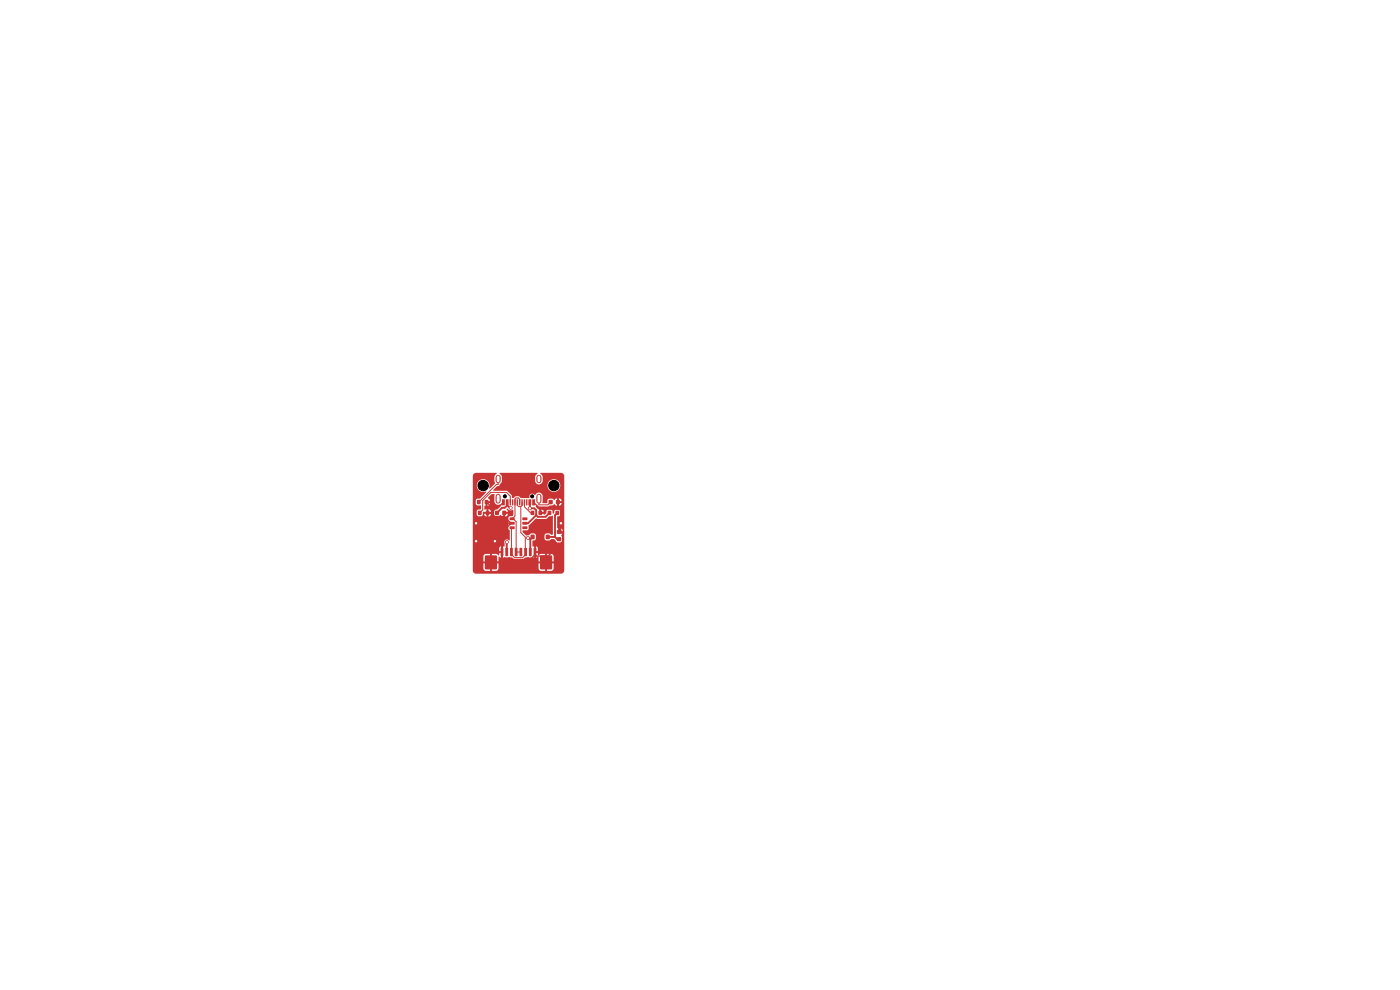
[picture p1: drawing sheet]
<svg xmlns="http://www.w3.org/2000/svg" width="297mm" height="210mm" viewBox="0 0 297 210" stroke-linecap="round" stroke-linejoin="round" font-family="sans-serif">
<g fill="#c83434">
<path d="M116.2 108.4h.7v.8h-.7z"/>
<path d="M117.9 108.4h.7v.8h-.7z"/>
<path d="M112.9 105.9l.6 .1-.1 1.2h-.5z"/>
<path d="M112.1 105.9l.6 .1-.1 1.2h-.5z"/>
<path d="M111.1 105.9l.3 .1v1.2h-.3z"/>
<path d="M110.1 105.9l.3 .1v1.2h-.3z"/>
<path d="M109.6 105.9l.3 .1v1.2h-.3z"/>
<path d="M108.6 105.9l.3 .1v1.2h-.3z"/>
<path d="M106.5 105.9l.6 .1-.1 1.2h-.5z"/>
<path d="M107.3 105.9l.6 .1-.1 1.2h-.5z"/>
<path d="M108.1 105.9l.3 .1v1.2h-.3z"/>
<path d="M109.1 105.9l.3 .1v1.2h-.3z"/>
<path d="M110.6 105.9l.3 .1v1.2h-.3z"/>
<path d="M111.6 105.9l.3 .1v1.2h-.3z"/>
</g>
<path d="M105.7 101.3v.7M105.7 105.3v1M114.3 101.3v.7M114.3 105.3v1" fill="none" stroke="#c83434" stroke-width="1.1"/>
<g fill="#c83434">
<path d="M112.6 108.4h.7v.8h-.7z"/>
<path d="M114.3 108.4h.7v.8h-.7z"/>
<path d="M116.4 106.1h.8v.8h-.8z"/>
<path d="M118 106.1h.8v.8h-.8z"/>
<path d="M106.2 116.2l.6 .1-.1 1.7-.5-.1z"/>
<path d="M107.2 116.2l.6 .1-.1 1.7-.5-.1z"/>
<path d="M108.2 116.2l.6 .1-.1 1.7-.5-.1z"/>
<path d="M109.2 116.2l.6 .1-.1 1.7-.5-.1z"/>
<path d="M110.2 116.2l.6 .1-.1 1.7-.5-.1z"/>
<path d="M111.2 116.2l.6 .1-.1 1.7-.5-.1z"/>
<path d="M112.2 116.2l.6 .1-.1 1.7-.5-.1z"/>
<path d="M113.2 116.2l.6 .1-.1 1.7-.5-.1z"/>
<path d="M102.9 117.9h2.5v2.8h-2.5z"/>
<path d="M114.6 117.9h2.5v2.8h-2.5z"/>
<path d="M101.4 108.4h.7v.8h-.7z"/>
<path d="M103.1 108.4h.7v.8h-.7z"/>
<path d="M115.8 113.5h.8v.8h-.8z"/>
<path d="M112.6 113.5h.8v.8h-.8z"/>
<path d="M101.2 106.1h.7v.8h-.7z"/>
<path d="M102.9 106.1h.7v.8h-.7z"/>
<path d="M105 108.4h.8v.8h-.8z"/>
<path d="M106.6 108.4h.8v.8h-.8z"/>
<path d="M118.2 114h.8v.8h-.8z"/>
<path d="M118.2 112.4h.8v.8h-.8z"/>
<path d="M108.1 109.8h1l.1 .5h-1z"/>
<path d="M108.1 110.7h1l.1 .5-1 .1z"/>
<path d="M108.1 111.7h1l.1 .5h-1z"/>
<path d="M110.8 111.7h1l.1 .5h-1z"/>
<path d="M110.8 110.7h1l.1 .5-1 .1z"/>
<path d="M110.8 109.8h1l.1 .5h-1z"/>
</g>
<g fill="#c83434" stroke="#c83434" stroke-width=".21">
<circle cx="108.3" cy="107.7" r=".3"/>
<circle cx="112.4" cy="107.8" r=".3"/>
<circle cx="105" cy="114.8" r=".3"/>
<circle cx="101" cy="114.8" r=".3"/>
<circle cx="101" cy="111" r=".3"/>
<circle cx="119" cy="111" r=".3"/>
<circle cx="112" cy="114.1" r=".3"/>
<circle cx="107.5" cy="115" r=".3"/>
</g>
<g fill="none" stroke="#c83434" stroke-width=".4">
<path d="M107.5 115v2.1M107.6 107.2l-.5 .5h-.6l-1.1 1.1M107.6 107.2l.5 .5h.2M107.6 106.6v.6M112 114.1l.5 .3M112.4 106.6v1.2h.9l.4 .4v1.1M112.5 114.4v2.7M113 113.9l-.5 .5M113.7 109.3l-1.7 1.7h-.7M116.2 113.9h1.5M116.6 108.8l-.9 .8h-1.6l-.4-.3M117.7 113.9l.5 .5h.4"/>
<path d="M118.2 108.8l-.5 .5v4.6"/>
</g>
<g fill="none" stroke="#c83434" stroke-width=".3">
<path d="M103.2 106.5l1.6 1.6M103.4 108.8h1.2M106.5 118.7l-.6 .6h-1.8M106.8 106.6l-1.1 1h-.4l-.7 .8v.8l.4 .4h2M107 108.8v.8M107 109.6l1.4 1.4M108.4 111l-1.9 1.9v5.8M108.4 111h.2M113.2 106.6l1.4 1.4M113.5 117.1v.6M113.5 117.7l-1 1h-6M114.6 108h4.1l.2 .3v4.5"/>
<path d="M114.6 108v.8M115.8 118v1.3M118.4 106.5v1.5M118.6 112.8h.3M118.9 112.8l.5 .5v1.5l-3.1 3.2h-2.5l-.3-.3"/>
</g>
<path d="M105.7 101.6v1.2h-.4l-3.7 3.7M108.2 106.6v-1.3l-.8-.8h-3.3l-1.7 1.7v2l-.6 .6M108.8 109.9l.7 .8v6.4h1M109.7 106.6v.6l.3 .3h.5M110.2 106.6v-.7l-.2-.3h-.5l-.2 .3v3.6l-.7 .6M110.5 107.5v5.5l.9 .9 .1 3.8-.6 .6h-1.7l-.7-.7v-5.5l.1-.1M110.8 106.6v.6l-.3 .3M111.2 106.6v.9l1.4 1.3h.4M114.3 105.8v1.3h1.9l.6-.6" fill="none" stroke="#c83434" stroke-width=".21"/>
<path d="M100.5 100.5l.5-.2h4.3l.1 .2-.3 .2-.2 .5 .1 1.4-1 1-.2-.1a1.37 1.37 0 0 0-1.1-1.8 1.37 1.37 0 0 0-1.6 1.5 1.37 1.37 0 0 0 2 1.1v.2l-1.3 1.2-.5 .1-.3 .2-.1 .8 .2 .3 .9 .2v.7l-.5 .1-.3 .2-.1 .9 .4 .3h.6l.3-.4h.3l.3 .4 .7 .1 .4-.3v-.3h-.5v.6h-.4v-.6l-.8 .1v-.5h1.7a.5 .5 0 0 0-.5-.6v.6h-.4v-.6l-.4 .1v-.8l.9-.1 .2-.3v-.2h-.5v.6h-.4v-.7l.3-.3h.6l-.4-.7 .7-.8h.7l.1 1.9 .4 .4 .8-.1v.3l-.7 .7-.4 .1-.3 .2v1l.3 .2h.6l.5-.3 .4 .4h.6a.52 .52 0 0 0 .5-.6h-.5v.6h-.4v-.7l.2-.3h.7l-.2-.7 .8 .4 .6-.1v1.1l-.2 .2-.7 .1-.2 .3 .1 .6-.1 .3 .9 .1-.1 .3h-.8l.1 .3v.7l.2 .4v2a.61 .61 0 0 0-.8-.1 .61 .61 0 0 0-.3 .8v.6h-.3v2.4l1.3-.2 .7 .2 .4 .3h1.8l.5-.3 .6-.2 1.7 .2 .5-.2v1h3.3l-.1-1.2-.4-.4h-.9v1.6h-.4v-1.6h-1l-.5 .3-.1-.5h-.4v1h-.4v-1.4h.8v-.6l-.4-.4v1h-.4v-1l-.3-.1v-1l.1-.1a.49 .49 0 0 0 .6-.5v-.7l-.3-.3-.7-.1-.3 .2a.46 .46 0 0 1-.6 .3h-.2l-.7-.7v-.3l1.1-.2 .2-.3-.1-.6 1.6-1.5 2.1 .1 .7-.6 .7-.1 .1 .1v3.9h-.4l-.4-.2h-.7l-.3 .3 .1 .9 .3 .2 .6 .1 .4-.3h.6l.6 .6h1l.2-.3v-.6l-.3-.5 .4-.6h-.7l-.3-.4h1a.52 .52 0 0 0-.6-.5v.5h-.4v-.5l-.2-.1v-2.4l.6-.3 .1-.8-.2-.3-.9-.1-.4 .9-.2-.1v-.6l-.3-.2-.8 .1-.2 .6-.4 .4-.2-.2h-.6l-.3-.3 .9-.1a.5 .5 0 0 0-.5-.6v.6h-.4v-.6h-.3l-.4-.4 .1-.4h.2l.3 .2h2l.3-.2h.7l.3-.3 .4 .4h.6l.4-.2 .1-.3-.5-.1v.6h-.4v-1h.9l-.1-.4-.4-.2v.6h-.4v-.6l-.6 .4-.4-.3h-.7l-.3 .2-.1 .7h-1v-1.6a.85 .85 0 0 0-.8-.6 .85 .85 0 0 0-.8 .5 .66 .66 0 0 0-.9-.2 .66 .66 0 0 0-.3 .8l-1.8 .1-.4-.4h-.7l-.7 .4-.2-.7-.9-.9h-2.8l-.2-.1 .8-.9 .6-.2h10.1a1.35 1.35 0 0 0 1.9 1.4 1.35 1.35 0 0 0 .4-2.3 1.35 1.35 0 0 0-2.2 .7l-.1 .2h-10.1l.4-.7 .1-1-.5-.8 .1-.1h7.8l.1 .2-.4 .5-.1 1a.8 .8 0 0 0 .8 .8 .8 .8 0 0 0 .8-.8v-1l-.5-.5 .1-.2h4.3a.7 .7 0 0 1 .7 .7v20a.7 .7 0 0 1-.7 .7h-18a.7 .7 0 0 1-.7-.7v-.4h2.2l.2 .3 .4 .2h2.2l.3-.2 .2-.3h8.4l.2 .3 .3 .2h2.2l.4-.2 .2-.3v-1.1h-1.4v1.6h-.4v-1.6h-1.5v1.1h-8.4v-1.1h-1.4v1.6h-.4v-1.6h-1.5v1.1h-2.2v-2.6h2.2v1.1h1.5v-1.6h.4v1.6h1.4v-1l.5 .2v-1h-.4l-.1 .5-.6-.3h-2.1l-.4 .2-.2 .3h-2.2v-1.7h5.6v.6h.4v-1l-.4 .4h-5.6v-15.3z" fill="#c83434"/>
<g fill="#fff" stroke="#fff" stroke-width=".21">
<circle cx="108.3" cy="107.7" r=".15"/>
<circle cx="112.4" cy="107.8" r=".15"/>
<circle cx="105" cy="114.8" r=".15"/>
<circle cx="101" cy="114.8" r=".15"/>
<circle cx="101" cy="111" r=".15"/>
<circle cx="119" cy="111" r=".15"/>
<circle cx="112" cy="114.1" r=".15"/>
<circle cx="107.5" cy="115" r=".15"/>
</g>
<g fill="#000" stroke="#000" stroke-width=".21">
<circle cx="102.5" cy="103" r="1.1"/>
<circle cx="107.1" cy="105.3" r=".33"/>
<circle cx="112.9" cy="105.3" r=".33"/>
<circle cx="117.5" cy="103" r="1.1"/>
</g>
<path d="M105.7 101.2v.8M105.7 105.2v1.1M114.3 101.2v.8M114.3 105.2v1.1" fill="none" stroke="#fff" stroke-width=".6"/>
</svg>
